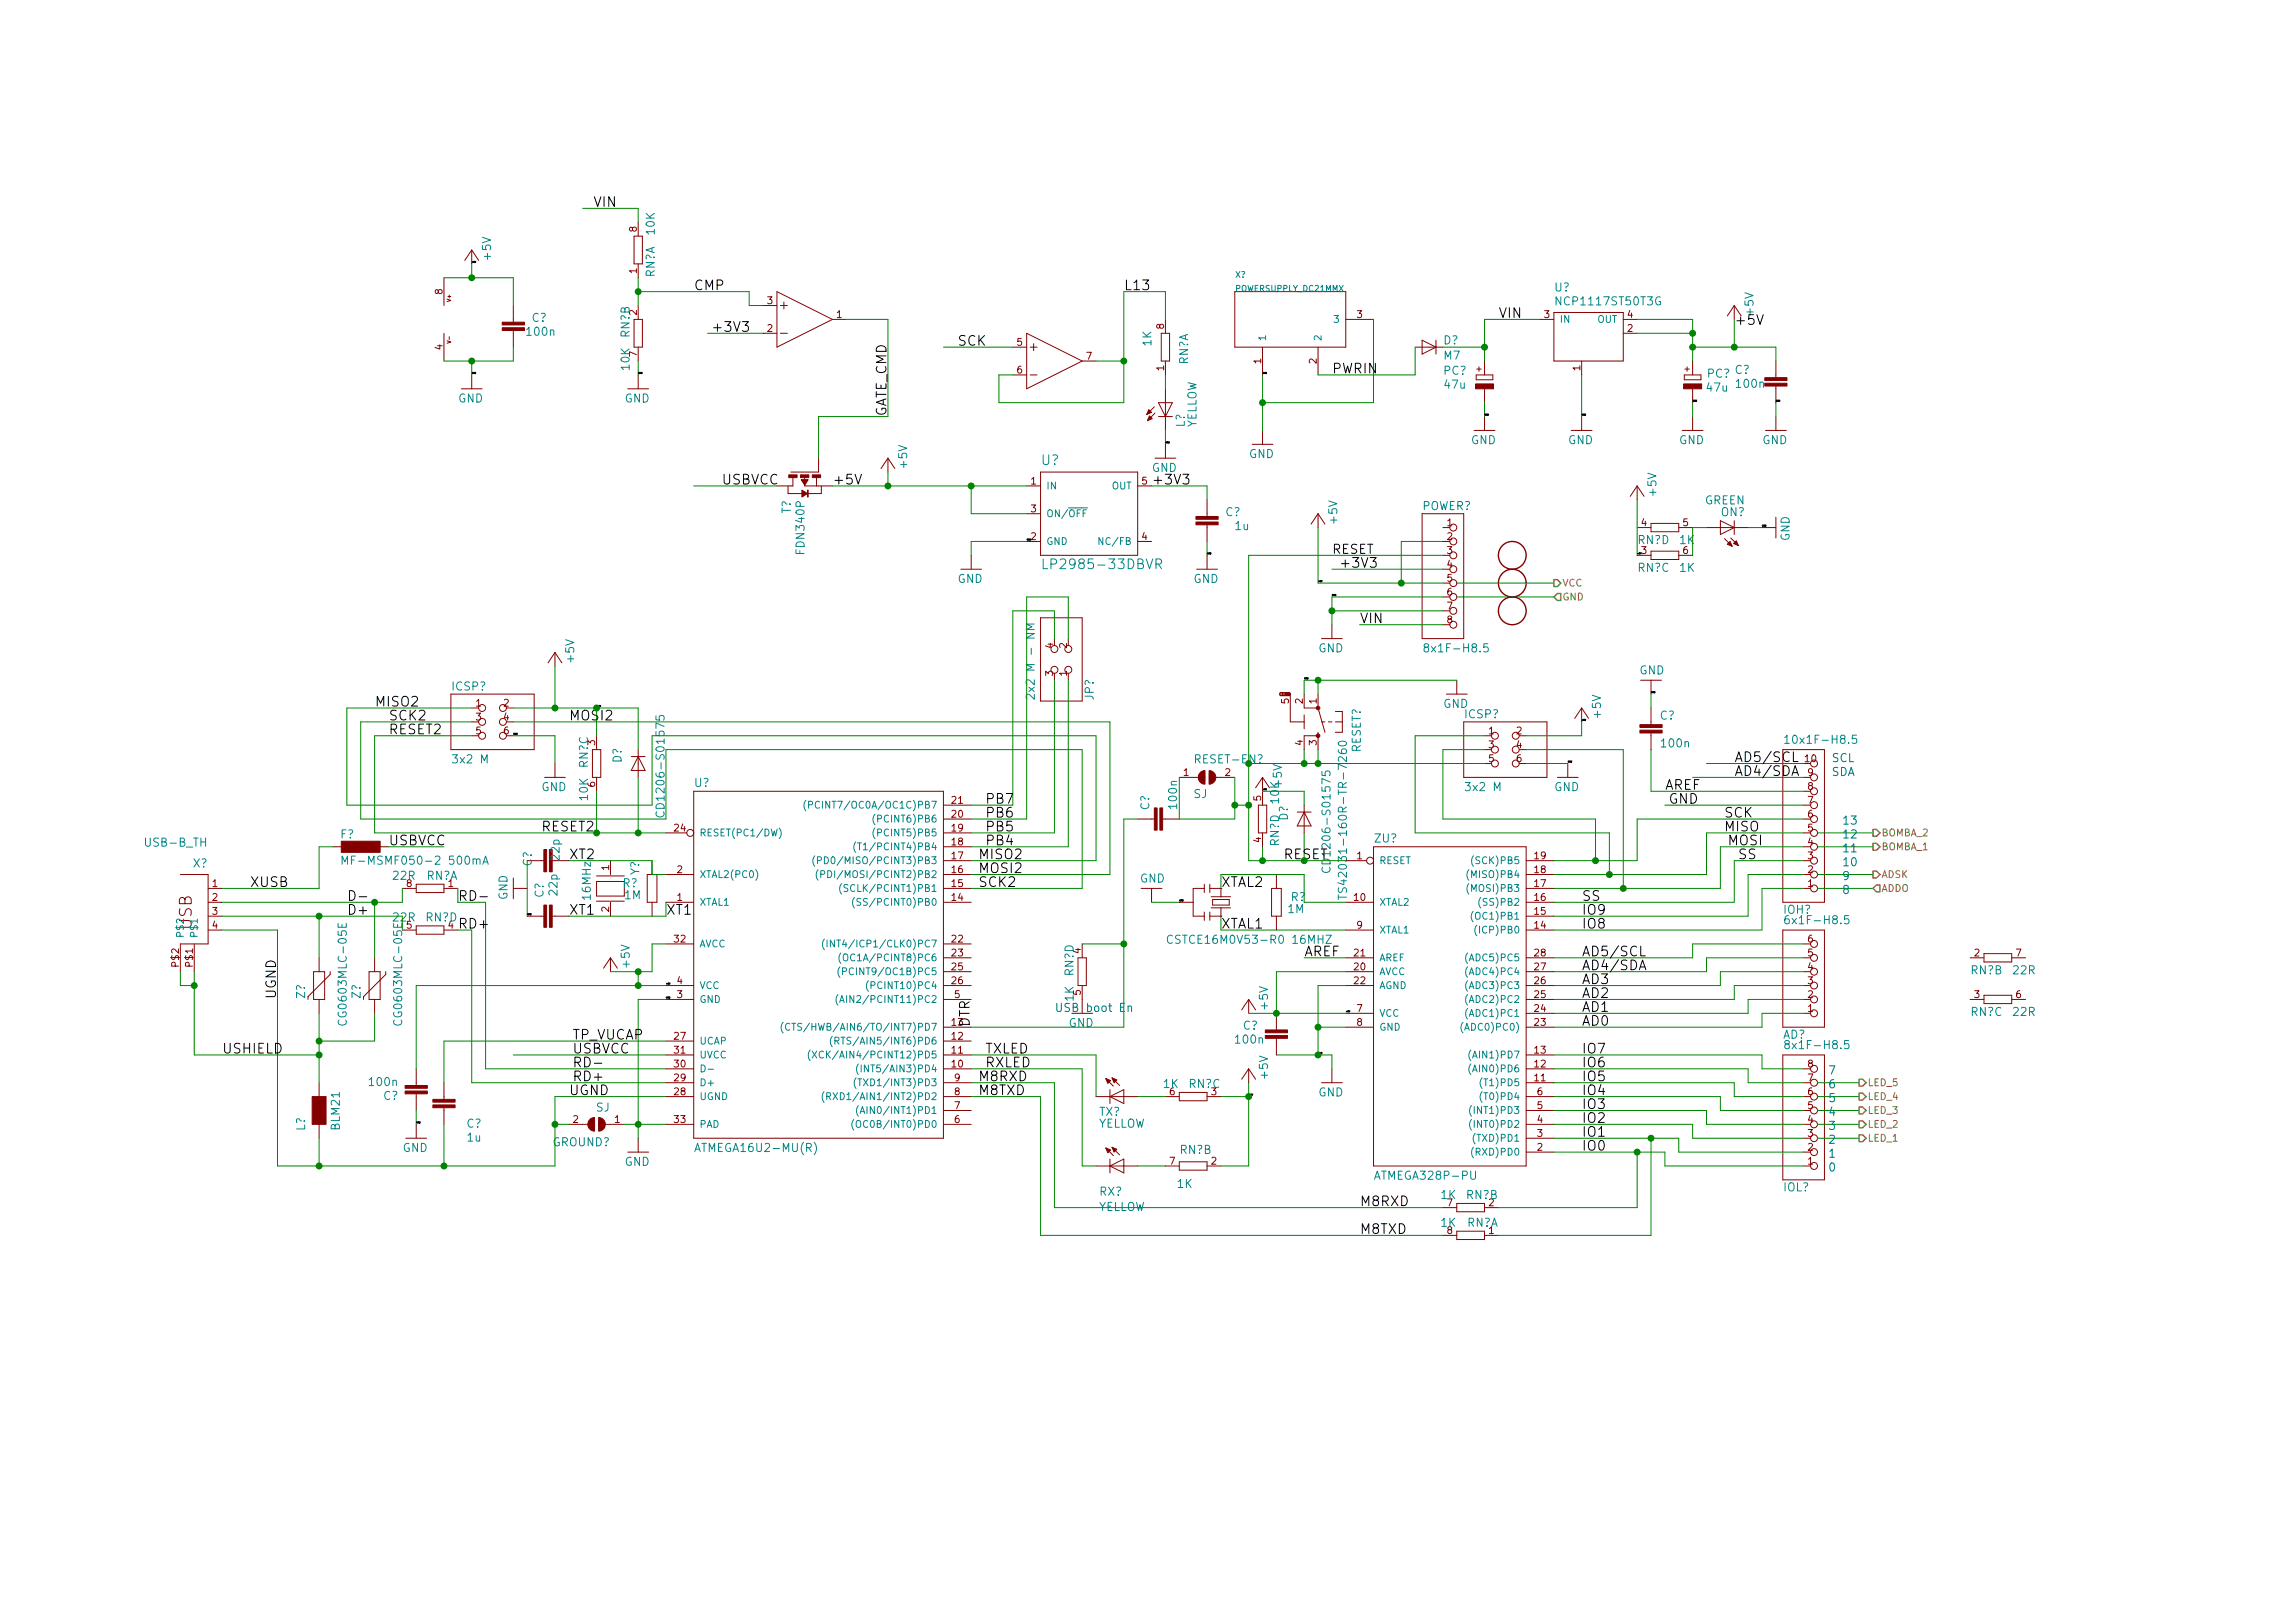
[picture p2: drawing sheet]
<svg xmlns="http://www.w3.org/2000/svg" width="420mm" height="297mm" viewBox="0 0 420 297" stroke-linecap="round" stroke-linejoin="round" font-family="sans-serif">
<defs><g id="words">
<text font-size="3" fill="#008484" x="35.1" y="170.2" transform="rotate(-90 35.1 170.2)">USB</text>
<g font-size="2.5">
<text x="108.6" y="37.9">VIN</text>
<text x="127" y="53.1">CMP</text>
<text x="205.7" y="53.1">L13</text>
<text x="274.3" y="58.2">VIN</text>
<text x="317.5" y="59.5">+5V</text>
<text x="130.2" y="60.7">+3V3</text>
<text x="175.3" y="63.3">SCK</text>
<text x="243.8" y="68.4">PWRIN</text>
<text x="162.3" y="76.2" transform="rotate(-90 162.3 76.2)">GATE_CMD</text>
<text x="132.1" y="88.7">USBVCC</text>
<text x="152.4" y="88.7">+5V</text>
<text x="210.8" y="88.7">+3V3</text>
<text x="245.1" y="103.9">+3V3</text>
<text x="248.9" y="114.1">VIN</text>
<text x="68.6" y="129.3">MISO2</text>
<text x="71.1" y="131.9">SCK2</text>
<text x="104.1" y="131.9">MOSI2</text>
<text x="71.1" y="134.4">RESET2</text>
<text x="317.5" y="139.5">AD5/SCL</text>
<text x="317.5" y="142">AD4/SDA</text>
<text x="180.3" y="147.1">PB7</text>
<text x="180.3" y="149.6">PB6</text>
<text x="304.8" y="144.6">AREF</text>
<text x="305.4" y="147.1">GND</text>
<text x="315.6" y="149.6">SCK</text>
<text x="71.1" y="154.7">USBVCC</text>
<text x="99.1" y="152.2">RESET2</text>
<text x="180.3" y="152.2">PB5</text>
<text x="180.3" y="154.7">PB4</text>
<text x="315.6" y="152.2">MISO</text>
<text x="316.2" y="154.7">MOSI</text>
<text x="104.1" y="157.3">XT2</text>
<text x="179.1" y="157.3">MISO2</text>
<text x="179.1" y="159.8">MOSI2</text>
<text x="318.1" y="157.3">SS</text>
<text x="45.7" y="162.3">XUSB</text>
<text x="63.5" y="167.4">D+</text>
<text x="83.8" y="164.9">RD-</text>
<text x="104.1" y="167.4">XT1</text>
<text x="121.9" y="167.4">XT1</text>
<text x="179.1" y="162.3">SCK2</text>
<text x="223.5" y="162.3">XTAL2</text>
<text x="289.6" y="167.4">IO9</text>
<text x="289.6" y="164.9">SS</text>
<text x="83.8" y="170">RD+</text>
<text x="223.5" y="170">XTAL1</text>
<text x="289.6" y="170">IO8</text>
<text x="238.8" y="175">AREF</text>
<text x="289.6" y="175">AD5/SCL</text>
<text x="289.6" y="177.6">AD4/SDA</text>
<text x="50.5" y="182.9" transform="rotate(-90 50.5 182.9)">UGND</text>
<text x="289.6" y="180.1">AD3</text>
<text x="289.6" y="182.7">AD2</text>
<text x="289.6" y="185.2">AD1</text>
<text x="104.8" y="190.3">TP_VUCAP</text>
<text x="177.5" y="188" transform="rotate(-90 177.5 188)">DTR</text>
<text x="289.6" y="187.7">AD0</text>
<text x="40.6" y="192.8">USHIELD</text>
<text x="104.8" y="197.9">RD+</text>
<text x="104.8" y="195.4">RD-</text>
<text x="104.8" y="192.8">USBVCC</text>
<text x="179.1" y="197.9">M8RXD</text>
<text x="180.3" y="192.8">TXLED</text>
<text x="180.3" y="195.4">RXLED</text>
<text x="289.6" y="192.8">IO7</text>
<text x="289.6" y="195.4">IO6</text>
<text x="289.6" y="197.9">IO5</text>
<text x="104.1" y="200.4">UGND</text>
<text x="179.1" y="200.4">M8TXD</text>
<text x="289.6" y="200.4">IO4</text>
<text x="289.6" y="203">IO3</text>
<text x="289.6" y="205.5">IO2</text>
<text x="289.6" y="208.1">IO1</text>
<text x="289.6" y="210.6">IO0</text>
<text x="248.9" y="220.8">M8RXD</text>
<text x="248.9" y="225.8">M8TXD</text>
</g>
<g font-size="2.5" fill="#008484">
<text x="190.6" y="85.1">U?</text>
<text x="192.2" y="104.2">LP2985-33DBVR</text>
</g>
<text font-size="2.5" fill="#008400" x="234.9" y="157.3">RESET</text>
<text font-size="2.3" x="243.8" y="101.4">RESET</text>
<g font-size="2.1" fill="#008484">
<text x="89.9" y="47.5" transform="rotate(-90 89.9 47.5)">+5V</text>
<text x="119.9" y="42.9" transform="rotate(-90 119.9 42.9)">10K</text>
<text x="119.9" y="50.8" transform="rotate(-90 119.9 50.8)">RN?A</text>
<text x="284.6" y="53.4">U?</text>
<text x="97.3" y="58.9">C?</text>
<text x="285.4" y="55.9">NCP1117ST50T3G</text>
<text x="321" y="57.6" transform="rotate(-90 321 57.6)">+5V</text>
<text x="96.6" y="61.5">100n</text>
<text x="115.3" y="61.8" transform="rotate(-90 115.3 61.8)">RN?B</text>
<text x="210.8" y="63.3" transform="rotate(-90 210.8 63.3)">1K</text>
<text x="264.2" y="63">D?</text>
<text x="264.4" y="65.8">M7</text>
<text x="115.3" y="67.7" transform="rotate(-90 115.3 67.7)">10K</text>
<text x="217.5" y="66.8" transform="rotate(-90 217.5 66.8)">RN?A</text>
<text x="264.3" y="68.6">PC?</text>
<text x="264.5" y="71.1">47u</text>
<text x="312.5" y="69.1">PC?</text>
<text x="312.5" y="71.7">47u</text>
<text x="317.6" y="68.4">C?</text>
<text x="318" y="71">100n</text>
<text x="83.9" y="73.7">GND</text>
<text x="114.4" y="73.7">GND</text>
<text x="216.9" y="78.2" transform="rotate(-90 216.9 78.2)">L?</text>
<text x="219" y="78.5" transform="rotate(-90 219 78.5)">YELLOW</text>
<text x="228.7" y="83.8">GND</text>
<text x="269.3" y="81.3">GND</text>
<text x="287.1" y="81.3">GND</text>
<text x="307.4" y="81.3">GND</text>
<text x="322.6" y="81.3">GND</text>
<text x="166.1" y="85.6" transform="rotate(-90 166.1 85.6)">+5V</text>
<text x="210.9" y="86.4">GND</text>
<text x="144.8" y="94" transform="rotate(-90 144.8 94)">T?</text>
<text x="224.3" y="94.5">C?</text>
<text x="244.8" y="95.7" transform="rotate(-90 244.8 95.7)">+5V</text>
<text x="260.3" y="93.4">POWER?</text>
<text x="303.3" y="90.6" transform="rotate(-90 303.3 90.6)">+5V</text>
<text x="312.1" y="92.3">GREEN</text>
<text x="315.1" y="94.5">ON?</text>
<text x="147.3" y="101.2" transform="rotate(-90 147.3 101.2)">FDN340P</text>
<text x="226.2" y="97">1u</text>
<text x="299.8" y="99.6">RN?D</text>
<text x="307.5" y="99.6">1K</text>
<text x="327.6" y="99" transform="rotate(-90 327.6 99)">GND</text>
<text x="175.3" y="106.7">GND</text>
<text x="218.5" y="106.7">GND</text>
<text x="299.8" y="104.7">RN?C</text>
<text x="307.5" y="104.7">1K</text>
<text x="241.4" y="119.4">GND</text>
<text x="261.7" y="119.4">8x1F-H8.5</text>
<text x="105.1" y="121.1" transform="rotate(-90 105.1 121.1)">+5V</text>
<text x="300.1" y="123.4">GND</text>
<text x="82.8" y="126.4">ICSP?</text>
<text x="189.4" y="126.5" transform="rotate(-90 189.4 126.5)">2x2 M - NM</text>
<text x="200.2" y="128.2" transform="rotate(-90 200.2 128.2)">JP?</text>
<text x="264.2" y="129.6">GND</text>
<text x="268.2" y="131.5">ICSP?</text>
<text x="293.1" y="131.3" transform="rotate(-90 293.1 131.3)">+5V</text>
<text x="303.9" y="131.7">C?</text>
<text x="249.1" y="137.8" transform="rotate(-90 249.1 137.8)">RESET?</text>
<text x="304.3" y="136.8">100n</text>
<text x="327.8" y="136.1">10x1F-H8.5</text>
<text x="83.2" y="139.7">3x2 M</text>
<text x="107.6" y="140.5" transform="rotate(-90 107.6 140.5)">RN?C</text>
<text x="113.8" y="139.7" transform="rotate(-90 113.8 139.7)">D?</text>
<text x="99.1" y="144.8">GND</text>
<text x="107.6" y="146.4" transform="rotate(-90 107.6 146.4)">10K</text>
<text x="121.7" y="148" transform="rotate(-90 121.7 148)">CD1206-S01575</text>
<text x="127.1" y="144">U?</text>
<text x="210.4" y="148.3" transform="rotate(-90 210.4 148.3)">C?</text>
<text x="215.5" y="147.8" transform="rotate(-90 215.5 147.8)">100n</text>
<text x="218.5" y="146.1">SJ</text>
<text x="234.2" y="147" transform="rotate(-90 234.2 147)">10K+5V</text>
<text x="268.6" y="144.8">3x2 M</text>
<text x="284.5" y="144.8">GND</text>
<text x="26.9" y="155">USB-B_TH</text>
<text x="62.3" y="153.5">F?</text>
<text x="234.2" y="154.9" transform="rotate(-90 234.2 154.9)">RN?D</text>
<text x="235.8" y="150.2" transform="rotate(-90 235.8 150.2)">D?</text>
<text x="251.6" y="154.2">ZU?</text>
<text x="35.3" y="158.8">X?</text>
<text x="64.6" y="158.3">MF-MSMF050-2 500mA</text>
<text x="72" y="161">22R</text>
<text x="78" y="161">RN?A</text>
<text x="97.4" y="158.6" transform="rotate(-90 97.4 158.6)">C?</text>
<text x="102.4" y="157.4" transform="rotate(-90 102.4 157.4)">22p</text>
<text x="117" y="160.2" transform="rotate(-90 117 160.2)">Y?</text>
<text x="208.7" y="161.5">GND</text>
<text x="243.6" y="158.2" transform="rotate(-90 243.6 158.2)">CD1206-S01575</text>
<text x="246.6" y="161.6" transform="rotate(-90 246.6 161.6)">TS42031-160R-TR-7260</text>
<text x="92.9" y="164.7" transform="rotate(-90 92.9 164.7)">GND</text>
<text x="99.5" y="164.3" transform="rotate(-90 99.5 164.3)">C?</text>
<text x="102.1" y="163.8" transform="rotate(-90 102.1 163.8)">22p</text>
<text x="108.2" y="164.6" transform="rotate(-90 108.2 164.6)">16MHz</text>
<text x="114" y="162.4">R?</text>
<text x="114.4" y="164.6">1M</text>
<text x="235.8" y="167.1">1M</text>
<text x="236.3" y="164.9">R?</text>
<text x="326.5" y="167.2">IOH?</text>
<text x="72" y="168.6">22R</text>
<text x="77.9" y="168.6">RN?D</text>
<text x="215.3" y="172.7">CSTCE16M0V53-R0 16MHZ</text>
<text x="327.7" y="169.1">6x1F-H8.5</text>
<text x="115.3" y="177" transform="rotate(-90 115.3 177)">+5V</text>
<text x="196.5" y="178.6" transform="rotate(-90 196.5 178.6)">RN?D</text>
<text x="360.8" y="178.3">RN?B</text>
<text x="368.6" y="178.3">22R</text>
<text x="55.9" y="182.7" transform="rotate(-90 55.9 182.7)">Z?</text>
<text x="66" y="182.7" transform="rotate(-90 66 182.7)">Z?</text>
<text x="196.5" y="183.2" transform="rotate(-90 196.5 183.2)">1K</text>
<text x="232.1" y="184.6" transform="rotate(-90 232.1 184.6)">+5V</text>
<text x="360.8" y="185.9">RN?C</text>
<text x="368.6" y="185.9">22R</text>
<text x="63.5" y="186.7" transform="rotate(-90 63.5 186.7)">CG0603MLC-05E</text>
<text x="73.6" y="186.7" transform="rotate(-90 73.6 186.7)">CG0603MLC-05E</text>
<text x="195.6" y="188">GND</text>
<text x="226.3" y="191">100n</text>
<text x="227.5" y="188.5">C?</text>
<text x="326.4" y="190.1">AD?</text>
<text x="232.1" y="197.3" transform="rotate(-90 232.1 197.3)">+5V</text>
<text x="327.7" y="192">8x1F-H8.5</text>
<text x="67.8" y="198.8">100n</text>
<text x="70.2" y="201.3">C?</text>
<text x="109.1" y="203.4">SJ</text>
<text x="213" y="199.1">1K</text>
<text x="217.6" y="199.1">RN?C</text>
<text x="241.4" y="200.7">GND</text>
<text x="55.9" y="207" transform="rotate(-90 55.9 207)">L?</text>
<text x="62.2" y="206.7" transform="rotate(-90 62.2 206.7)">BLM21</text>
<text x="85.4" y="206.4">C?</text>
<text x="85.6" y="208.9">1u</text>
<text x="101.2" y="209.8">GROUND?</text>
<text x="200.9" y="206.4">YELLOW</text>
<text x="201.2" y="204.2">TX?</text>
<text x="73.7" y="210.8">GND</text>
<text x="114.4" y="213.4">GND</text>
<text x="128" y="210.8">ATMEGA16U2-MU(R)</text>
<text x="216" y="211.2">RN?B</text>
<text x="252.3" y="215.9">ATMEGA328P-PU</text>
<text x="200.9" y="221.6">YELLOW</text>
<text x="201.3" y="218.8">RX?</text>
<text x="215.6" y="217.4">1K</text>
<text x="263.8" y="219.4">1K</text>
<text x="268.4" y="219.4">RN?B</text>
<text x="326.5" y="218">IOL?</text>
<text x="263.8" y="224.5">1K</text>
<text x="268.5" y="224.5">RN?A</text>
</g>
<text font-size="2.1" fill="#008400" x="219" y="139.7">RESET-EN?</text>
<g font-size="2.1" fill="#0000c2">
<text x="335.3" y="139.5">SCL</text>
<text x="335.3" y="142">SDA</text>
<text x="337.2" y="150.9">13</text>
<text x="337.2" y="153.5">12</text>
<text x="337.2" y="156">11</text>
<text x="337.2" y="158.5">10</text>
<text x="337.2" y="161.1">9</text>
<text x="337.2" y="163.6">8</text>
<text x="193" y="185.2">USB boot En</text>
<text x="334.6" y="196.6">7</text>
<text x="334.6" y="199.2">6</text>
<text x="334.6" y="201.7">5</text>
<text x="334.6" y="209.3">2</text>
<text x="334.6" y="206.8">3</text>
<text x="334.6" y="204.3">4</text>
<text x="334.6" y="214.4">0</text>
<text x="334.6" y="211.9">1</text>
</g>
<g font-size="1.8" fill="#840000">
<text x="116.6" y="42.4" transform="rotate(-90 116.6 42.4)">8</text>
<text x="81" y="53.9" transform="rotate(-90 81 53.9)">8</text>
<text x="116.6" y="50" transform="rotate(-90 116.6 50)">1</text>
<text x="116.6" y="57.7" transform="rotate(-90 116.6 57.7)">2</text>
<text x="140.5" y="55.7">3</text>
<text x="153.2" y="58.2">1</text>
<text x="248.4" y="58.2">3</text>
<text x="282.7" y="58.2">3</text>
<text x="298" y="58.2">4</text>
<text x="81" y="64" transform="rotate(-90 81 64)">4</text>
<text x="116.6" y="65.3" transform="rotate(-90 116.6 65.3)">7</text>
<text x="140.5" y="60.7">2</text>
<text x="186.2" y="63.3">5</text>
<text x="198.9" y="65.8">7</text>
<text x="213.1" y="60.2" transform="rotate(-90 213.1 60.2)">8</text>
<text x="298" y="60.7">2</text>
<text x="186.2" y="68.4">6</text>
<text x="213.1" y="67.8" transform="rotate(-90 213.1 67.8)">1</text>
<text x="230.9" y="66.6" transform="rotate(-90 230.9 66.6)">1</text>
<text x="241" y="66.6" transform="rotate(-90 241 66.6)">2</text>
<text x="289.3" y="67.8" transform="rotate(-90 289.3 67.8)">1</text>
<text x="188.7" y="88.7">1</text>
<text x="209.1" y="88.7">5</text>
<text x="188.7" y="93.8">3</text>
<text x="188.7" y="98.8">2</text>
<text x="209.1" y="98.8">4</text>
<text x="264.9" y="96.3">1</text>
<text x="264.9" y="98.8">2</text>
<text x="264.9" y="101.4">3</text>
<text x="300.5" y="96.3">4</text>
<text x="308.1" y="101.4">6</text>
<text x="308.1" y="96.3">5</text>
<text x="264.9" y="103.9">4</text>
<text x="264.9" y="106.5">5</text>
<text x="264.9" y="109">6</text>
<text x="264.9" y="111.5">7</text>
<text x="192.8" y="118.6" transform="rotate(-90 192.8 118.6)">4</text>
<text x="195.3" y="118.6" transform="rotate(-90 195.3 118.6)">2</text>
<text x="264.9" y="114.1">8</text>
<text x="192.8" y="123.7" transform="rotate(-90 192.8 123.7)">3</text>
<text x="195.3" y="123.7" transform="rotate(-90 195.3 123.7)">1</text>
<text x="87.1" y="129.3">1</text>
<text x="87.1" y="131.9">3</text>
<text x="92.2" y="129.3">2</text>
<text x="92.2" y="131.9">4</text>
<text x="236" y="128.8" transform="rotate(-90 236 128.8)">5</text>
<text x="238.5" y="128.8" transform="rotate(-90 238.5 128.8)">2</text>
<text x="241" y="128.8" transform="rotate(-90 241 128.8)">1</text>
<text x="87.1" y="134.4">5</text>
<text x="92.2" y="134.4">6</text>
<text x="109" y="136.4" transform="rotate(-90 109 136.4)">3</text>
<text x="238.5" y="136.4" transform="rotate(-90 238.5 136.4)">4</text>
<text x="241" y="136.4" transform="rotate(-90 241 136.4)">3</text>
<text x="272.6" y="134.4">1</text>
<text x="272.6" y="136.9">3</text>
<text x="277.6" y="134.4">2</text>
<text x="277.6" y="136.9">4</text>
<text x="216.7" y="142">1</text>
<text x="224.3" y="142">2</text>
<text x="272.6" y="139.5">5</text>
<text x="277.6" y="139.5">6</text>
<text x="330.5" y="139.5">10</text>
<text x="331" y="142">9</text>
<text x="109" y="144" transform="rotate(-90 109 144)">6</text>
<text x="174.3" y="149.6">20</text>
<text x="174.3" y="147.1">21</text>
<text x="230.9" y="146.6" transform="rotate(-90 230.9 146.6)">5</text>
<text x="331" y="149.6">6</text>
<text x="331" y="147.1">7</text>
<text x="331" y="144.6">8</text>
<text x="123.5" y="152.2">24</text>
<text x="174.3" y="154.7">18</text>
<text x="174.3" y="152.2">19</text>
<text x="230.9" y="154.2" transform="rotate(-90 230.9 154.2)">4</text>
<text x="331" y="154.7">4</text>
<text x="331" y="152.2">5</text>
<text x="111.5" y="159.3" transform="rotate(-90 111.5 159.3)">1</text>
<text x="124" y="159.8">2</text>
<text x="174.3" y="159.8">16</text>
<text x="174.3" y="157.3">17</text>
<text x="248.4" y="157.3">1</text>
<text x="281" y="159.8">18</text>
<text x="281" y="157.3">19</text>
<text x="331" y="159.8">2</text>
<text x="331" y="157.3">3</text>
<text x="38.9" y="162.3">1</text>
<text x="38.9" y="164.9">2</text>
<text x="38.9" y="167.4">3</text>
<text x="74.4" y="162.3">8</text>
<text x="111.5" y="166.9" transform="rotate(-90 111.5 166.9)">2</text>
<text x="124" y="164.9">1</text>
<text x="174.3" y="164.9">14</text>
<text x="174.3" y="162.3">15</text>
<text x="248" y="164.9">10</text>
<text x="281" y="167.4">15</text>
<text x="281" y="164.9">16</text>
<text x="281" y="162.3">17</text>
<text x="331" y="162.3">1</text>
<text x="38.9" y="170">4</text>
<text x="74.4" y="170">5</text>
<text x="82.1" y="170">4</text>
<text x="123.5" y="172.5">32</text>
<text x="174.3" y="172.5">22</text>
<text x="248.4" y="170">9</text>
<text x="281" y="170">14</text>
<text x="331" y="172.5">6</text>
<text x="32.8" y="176.9" transform="rotate(-90 32.8 176.9)">P$2</text>
<text x="35.3" y="176.9" transform="rotate(-90 35.3 176.9)">P$1</text>
<text x="174.3" y="175">23</text>
<text x="174.3" y="177.6">25</text>
<text x="197.9" y="174.5" transform="rotate(-90 197.9 174.5)">4</text>
<text x="248" y="177.6">20</text>
<text x="248" y="175">21</text>
<text x="281" y="177.6">27</text>
<text x="281" y="175">28</text>
<text x="331" y="177.6">4</text>
<text x="331" y="175">5</text>
<text x="361.5" y="175">2</text>
<text x="369.1" y="175">7</text>
<text x="124" y="182.7">3</text>
<text x="124" y="180.1">4</text>
<text x="174.3" y="180.1">26</text>
<text x="174.8" y="182.7">5</text>
<text x="197.9" y="182.1" transform="rotate(-90 197.9 182.1)">5</text>
<text x="248" y="180.1">22</text>
<text x="248.4" y="185.2">7</text>
<text x="281" y="185.2">24</text>
<text x="281" y="182.7">25</text>
<text x="281" y="180.1">26</text>
<text x="331" y="185.2">1</text>
<text x="331" y="182.7">2</text>
<text x="331" y="180.1">3</text>
<text x="361.5" y="182.7">3</text>
<text x="369.1" y="182.7">6</text>
<text x="123.5" y="190.3">27</text>
<text x="174.3" y="190.3">12</text>
<text x="174.3" y="187.7">13</text>
<text x="248.4" y="187.7">8</text>
<text x="281" y="187.7">23</text>
<text x="123.5" y="197.9">29</text>
<text x="123.5" y="195.4">30</text>
<text x="123.5" y="192.8">31</text>
<text x="174.3" y="195.4">10</text>
<text x="174.3" y="192.8">11</text>
<text x="174.8" y="197.9">9</text>
<text x="281" y="197.9">11</text>
<text x="281" y="195.4">12</text>
<text x="281" y="192.8">13</text>
<text x="331" y="197.9">7</text>
<text x="331" y="195.4">8</text>
<text x="123.5" y="200.4">28</text>
<text x="174.8" y="203">7</text>
<text x="174.8" y="200.4">8</text>
<text x="214.1" y="200.4">6</text>
<text x="221.8" y="200.4">3</text>
<text x="281.5" y="203">5</text>
<text x="281.5" y="200.4">6</text>
<text x="331" y="203">5</text>
<text x="331" y="200.4">6</text>
<text x="104.9" y="205.5">2</text>
<text x="112.5" y="205.5">1</text>
<text x="123.5" y="205.5">33</text>
<text x="174.8" y="205.5">6</text>
<text x="281.5" y="208.1">3</text>
<text x="281.5" y="205.5">4</text>
<text x="331" y="208.1">3</text>
<text x="331" y="205.5">4</text>
<text x="214.1" y="213.1">7</text>
<text x="221.8" y="213.1">2</text>
<text x="281.5" y="210.6">2</text>
<text x="331" y="213.1">1</text>
<text x="331" y="210.6">2</text>
<text x="264.9" y="220.8">7</text>
<text x="272.6" y="220.8">2</text>
<text x="264.9" y="225.8">8</text>
</g>
<g font-size="1.8" fill="#008484">
<text x="244.4" y="59.1">3</text>
<text x="285.5" y="59.1">IN</text>
<text x="292.4" y="59.1">OUT</text>
<text x="231.8" y="62.5" transform="rotate(-90 231.8 62.5)">1</text>
<text x="241.9" y="62.5" transform="rotate(-90 241.9 62.5)">2</text>
<text x="191.5" y="89.6">IN</text>
<text x="203.5" y="89.6">OUT</text>
<text x="191.5" y="94.7">ON/OFF</text>
<text x="191.5" y="99.7">GND</text>
<text x="201.9" y="99.7">NC/FB</text>
<text x="150" y="148">(PCINT7/OC0A/OC1C)PB7</text>
<text x="128" y="153.1">RESET(PC1/DW)</text>
<text x="158.2" y="155.6">(T1/PCINT4)PB4</text>
<text x="160.8" y="153.1">(PCINT5)PB5</text>
<text x="160.8" y="150.5">(PCINT6)PB6</text>
<text x="128" y="160.7">XTAL2(PC0)</text>
<text x="151.8" y="158.2">(PD0/MISO/PCINT3)PB3</text>
<text x="152.3" y="160.7">(PDI/MOSI/PCINT2)PB2</text>
<text x="252.5" y="158.2">RESET</text>
<text x="269.2" y="160.7">(MISO)PB4</text>
<text x="270" y="158.2">(SCK)PB5</text>
<text x="82.1" y="162.3">1</text>
<text x="128" y="165.8">XTAL1</text>
<text x="155.5" y="163.2">(SCLK/PCINT1)PB1</text>
<text x="157.9" y="165.8">(SS/PCINT0)PB0</text>
<text x="252.5" y="165.8">XTAL2</text>
<text x="269.2" y="163.2">(MOSI)PB3</text>
<text x="271.4" y="165.8">(SS)PB2</text>
<text x="33.7" y="171.7" transform="rotate(-90 33.7 171.7)">P$2</text>
<text x="36.2" y="171.7" transform="rotate(-90 36.2 171.7)">P$1</text>
<text x="128" y="173.4">AVCC</text>
<text x="153.7" y="173.4">(INT4/ICP1/CLK0)PC7</text>
<text x="252.5" y="170.9">XTAL1</text>
<text x="270.1" y="168.3">(OC1)PB1</text>
<text x="270.8" y="170.9">(ICP)PB0</text>
<text x="155.4" y="175.9">(OC1A/PCINT8)PC6</text>
<text x="155.4" y="178.5">(PCINT9/OC1B)PC5</text>
<text x="252.5" y="178.5">AVCC</text>
<text x="252.5" y="175.9">AREF</text>
<text x="269" y="178.5">(ADC4)PC4</text>
<text x="269" y="175.9">(ADC5)PC5</text>
<text x="128" y="183.6">GND</text>
<text x="128" y="181">VCC</text>
<text x="155.3" y="183.6">(AIN2/PCINT11)PC2</text>
<text x="159.8" y="181">(PCINT10)PC4</text>
<text x="252.5" y="181">AGND</text>
<text x="269" y="183.6">(ADC2)PC2</text>
<text x="269" y="181">(ADC3)PC3</text>
<text x="128" y="191.2">UCAP</text>
<text x="147" y="188.6">(CTS/HWB/AIN6/TO/INT7)PD7</text>
<text x="154.7" y="191.2">(RTS/AIN5/INT6)PD6</text>
<text x="252.5" y="186.1">VCC</text>
<text x="252.5" y="188.6">GND</text>
<text x="268.4" y="188.6">(ADC0)PC0)</text>
<text x="269" y="186.1">(ADC1)PC1</text>
<text x="128" y="193.7">UVCC</text>
<text x="151.1" y="193.7">(XCK/AIN4/PCINT12)PD5</text>
<text x="158.7" y="196.3">(INT5/AIN3)PD4</text>
<text x="269.7" y="196.3">(AIN0)PD6</text>
<text x="269.7" y="193.7">(AIN1)PD7</text>
<text x="128" y="201.3">UGND</text>
<text x="128" y="198.8">D+</text>
<text x="153.5" y="201.3">(RXD1/AIN1/INT2)PD2</text>
<text x="158.2" y="198.8">(TXD1/INT3)PD3</text>
<text x="158.7" y="203.9">(AIN0/INT1)PD1</text>
<text x="269.9" y="203.9">(INT1)PD3</text>
<text x="271.7" y="198.8">(T1)PD5</text>
<text x="271.7" y="201.3">(T0)PD4</text>
<text x="128" y="206.4">PAD</text>
<text x="157.8" y="206.4">(OC0B/INT0)PD0</text>
<text x="269.9" y="206.4">(INT0)PD2</text>
<text x="270.2" y="209">(TXD)PD1</text>
<text x="270" y="211.5">(RXD)PD0</text>
<text x="272.6" y="225.8">1</text>
</g>
<text font-size="1.8" x="300.5" y="101.4">3</text>
<g font-size="1.8" fill="#848400">
<text x="286" y="107.4">VCC</text>
<text x="286" y="109.9">GND</text>
<text x="344.4" y="153.1">BOMBA_2</text>
<text x="344.4" y="155.6">BOMBA_1</text>
<text x="344.4" y="160.7">ADSK</text>
<text x="344.4" y="163.2">ADDO</text>
<text x="341.9" y="203.9">LED_3</text>
<text x="341.9" y="201.3">LED_4</text>
<text x="341.9" y="198.8">LED_5</text>
<text x="341.9" y="206.4">LED_2</text>
<text x="341.9" y="209">LED_1</text>
</g>
<g font-size="1.5" fill="#008484">
<text x="226.2" y="50.8">X?</text>
<text x="226.3" y="53.4">POWERSUPPLY_DC21MMX</text>
</g>
<g font-size="1.5" fill="#840000">
<text x="271.2" y="68" transform="rotate(-90 271.2 68)">+</text>
<text x="309.3" y="68" transform="rotate(-90 309.3 68)">+</text>
</g>
<g font-size="1" fill="#840000">
<text x="82.5" y="55.2" transform="rotate(-90 82.5 55.2)">V+</text>
<text x="82.5" y="62.7" transform="rotate(-90 82.5 62.7)">V-</text>
</g>
<g font-size=".4">
<text x="86.4" y="48.1">+5V</text>
<text x="86.4" y="68.4">GND</text>
<text x="116.8" y="68.4">GND</text>
<text x="231.1" y="68.4">GND</text>
<text x="271.8" y="76">GND</text>
<text x="289.6" y="76">GND</text>
<text x="309.9" y="73.5">GND</text>
<text x="325.1" y="73.5">GND</text>
<text x="213.4" y="81.1">GND</text>
<text x="188" y="98.9">GND</text>
<text x="221" y="101.4">GND</text>
<text x="299.7" y="101.4">+5V</text>
<text x="322.6" y="96.4">GND</text>
<text x="241.3" y="106.5">+5V</text>
<text x="243.8" y="109.1">GND</text>
<text x="238.8" y="124.3">GND</text>
<text x="109.2" y="129.4">+5V</text>
<text x="289.6" y="131.9">+5V</text>
<text x="302.3" y="126.8">GND</text>
<text x="94" y="134.5">GND</text>
<text x="287" y="139.5">GND</text>
<text x="231.1" y="144.6">+5V</text>
<text x="96.5" y="167.5">GND</text>
<text x="215.9" y="164.9">GND</text>
<text x="121.9" y="180.2">+5V</text>
<text x="121.9" y="182.7">GND</text>
<text x="246.4" y="185.3">+5V</text>
<text x="241.3" y="192.9">GND</text>
<text x="228.6" y="200.5">+5V</text>
<text x="76.2" y="205.6">GND</text>
</g>
<text font-size=".4" fill="#840000" x="234.9" y="127.2">5-GND</text>
</g></defs>
<g fill="#840000" stroke="#840000" stroke-width=".18">
<path d="M212.3 147.9h.6v4h-.6z"/>
<path d="M211.3 147.9h.5v4h-.5z"/>
<path d="M210.3 75l.5 .5-.9 .4z"/>
<path d="M210.4 76.1l.5 .5-.8 .4z"/>
<path d="M148.7 86.9h1.5v.5h-1.5z"/>
<path d="M146.6 86.9h1.5v.5h-1.5z"/>
<path d="M144.4 86.9h1.5v.5h-1.5z"/>
<path d="M147.8 89.7h.2v1.3h-.2z"/>
<path d="M146.7 87.8h1.3l-.7 1z"/>
<path d="M146.8 89.7l1 .6-1 .7z"/>
<path d="M91.9 59h4.1v.5h-4.1z"/>
<path d="M91.9 60h4.1v.5h-4.1z"/>
<path d="M74.2 199.7h4v.5h-4z"/>
<path d="M74.2 198.7h4v.5h-4z"/>
<path d="M109.6 204.5a1.24 1.24 0 0 1 1.2 1.3 1.24 1.24 0 0 1-1.2 1.2z"/>
<path d="M107.9 205l.5-.4 .4-.1v2.5a1.24 1.24 0 0 1-1.1-.7 1.24 1.24 0 0 1 .2-1.3z"/>
<path d="M57.1 200.7h2.6v5.1h-2.6z"/>
<path d="M219.7 141.5l.5-.4 .4-.1v2.5a1.24 1.24 0 0 1-1.1-.7 1.24 1.24 0 0 1 .2-1.3z"/>
<path d="M221.4 141a1.24 1.24 0 0 1 1.2 1.3 1.24 1.24 0 0 1-1.2 1.2z"/>
<path d="M270.1 70.3h3.3v.9h-3.3z"/>
<path d="M308.2 70.3h3.3v.9h-3.3z"/>
<path d="M316.7 99.1l.4 .9-.9-.4z"/>
<path d="M317.9 99l.4 .9-.9-.4z"/>
<path d="M203.6 210l.9 .3-.5 .6z"/>
<path d="M202.4 210.1l.9 .4-.5 .5z"/>
<path d="M203.6 197.3l.9 .3-.5 .6z"/>
<path d="M202.4 197.4l.9 .4-.5 .5z"/>
<path d="M300.2 133.6h4.1v.5h-4.1z"/>
<path d="M300.2 132.6h4.1v.5h-4.1z"/>
<path d="M62.5 154h7.1v2h-7.1z"/>
<path d="M323.1 69.1h4.1v.5h-4.1z"/>
<path d="M323.1 70.1h4.1v.5h-4.1z"/>
<path d="M231.6 188.5h4.1v.5h-4.1z"/>
<path d="M231.6 189.5h4.1v.5h-4.1z"/>
<path d="M79.2 202.2h4.1v.5h-4.1z"/>
<path d="M79.2 201.2h4.1v.5h-4.1z"/>
<path d="M218.9 94.5h4.1v.5h-4.1z"/>
<path d="M218.9 95.5h4.1v.5h-4.1z"/>
<path d="M99.6 165.6h.5v4.1h-.5z"/>
<path d="M100.6 165.6h.5v4.1h-.5z"/>
<path d="M99.6 155.5h.5v4h-.5z"/>
<path d="M100.6 155.5h.5v4h-.5z"/>
<circle cx="241.3" cy="129.6" r=".33"/>
<circle cx="241.3" cy="134.7" r=".33"/>
</g>
<g fill="none" stroke="#840000" stroke-width=".18">
<path d="M81.3 50.8v5.1M86.4 45.8v2.5M86.4 45.8l-1.3 1.9M86.4 45.8l1.2 1.9M94 55.9v3.1M116.1 58.5h1.5v5h-1.5zM116.1 43.2h1.5v5.1h-1.5zM116.8 40.7v2.5M116.8 48.3v2.5M116.8 55.9v2.6M139.7 55.9h2.5M142.2 53.4l10.2 5.1-10.2 5z"/>
<path d="M142.9 55.9h1.2M143.5 55.3v1.3M152.4 58.5h2.5M213.4 58.5v2.5M226.1 53.4h20.3v10.1h-20.3zM246.4 58.5h5.1M281.9 58.5h2.6M284.5 57.2h12.7v8.9h-12.7zM297.2 58.5h2.5M317.5 55.9l-1.3 1.9M317.5 55.9l1.3 1.9M317.5 55.9v2.6"/>
<path d="M81.3 61v5.1M84.5 71.2h3.8M86.4 68.6v2.6M94 60.5v3M114.9 71.2h3.8M116.8 63.5v2.6M116.8 68.6v2.6M139.7 61h2.5M142.9 61h1.2M185.4 63.5h2.6M185.4 68.6h2.6M188 61l10.1 5.1-10.1 5.1z"/>
<path d="M188.6 63.5h1.3M188.6 68.6h1.3M189.2 62.9v1.3M198.1 66.1h2.6M211.3 74.5l-1.4 1.4M211.5 75.6l-1.4 1.4M212.1 76.2h2.5M212.1 73.7h2.5l-1.2 2.5zM212.6 61h1.5v5.1h-1.5zM213.4 66.1v2.5M213.4 71.2v7.6M231.1 63.5v5.1"/>
<path d="M231.1 78.8v2.5M241.3 63.5v5.1M259.1 63.5h5.1M260.3 62.3l2.6 1.2-2.6 1.3zM262.9 62.3v2.5M269.9 78.8h3.8M270.3 68.6h3v.9h-3zM271.8 66.1v2.5M271.8 71.2v2.5M271.8 76.2v2.6M287.7 78.8h3.8M289.6 66.1v2.5"/>
<path d="M289.6 76.2v2.6M297.2 61h2.5M308 78.8h3.8M308.4 68.6h3v.9h-3zM309.9 66.1v2.5M309.9 71.2v2.5M309.9 76.2v2.6M323.2 78.8h3.8M325.1 66.1v3M325.1 70.6v3.1M325.1 76.2v2.6M144.3 88.9v1.4h2.6"/>
<path d="M145.2 87.4v1.5h-3M147.3 87.3v1.6h5.1M149.5 87.4v1.5M149.9 83.9v2.5h-5.1M150.4 88.9v1.4h-2.6M162.6 83.9l-1.3 1.9M162.6 83.9l1.2 1.9M162.6 83.9v2.5M188 88.9h2.5M188 99.1h2.5M188 94h2.5M190.5 86.4h17.8v15.2h-17.8z"/>
<path d="M208.3 88.9h2.5M208.3 99.1h2.5M211.5 83.9h3.8M213.4 81.3v2.6M221 91.5v3M221 96v3.1M229.2 81.3h3.8M241.3 94v2.6M241.3 94l-1.3 1.9M241.3 94l1.3 1.9M260.3 94h7.7v22.9h-7.7zM264.2 96.6h1.2"/>
<path d="M264.2 99.1h1.2M299.7 96.6h2.6M299.7 88.9l-1.3 1.9M299.7 88.9l1.3 1.9M299.7 88.9v2.6M302.3 95.8h5v1.5h-5zM307.3 96.6h2.6M312.4 96.6h7.6M315 95.3l2.5 1.3-2.5 1.2zM315.7 98.6l1.4 1.4M316.9 98.5l1.4 1.4M317.5 95.3v2.5"/>
<path d="M322.6 96.6h2.5M325.1 94.7v3.8M101.6 119.4l-1.3 1.9M101.6 119.4l1.3 1.9M101.6 119.4v2.6M175.9 104.2h3.8M177.8 101.6v2.6M190.5 113.1h7.6v15.2h-7.6zM193 116.9v1.2M195.6 116.9v1.2M219.1 104.2h3.8M221 101.6v2.6"/>
<path d="M241.9 116.9h3.8M243.8 114.3v2.6M264.2 104.2h1.2M264.2 101.6h1.2M264.2 106.7h1.2M264.2 109.3h1.2M264.2 111.8h1.2M264.2 114.3h1.2M299.7 101.6h2.6M302.3 100.9h5v1.5h-5zM307.3 101.6h2.6M82.5 127h15.3v10.2h-15.3z"/>
<path d="M86.4 129.6h1.2M86.4 132.1h1.2M86.4 134.7h1.2M92.7 129.6h1.3M92.7 132.1h1.3M92.7 134.7h1.3M101.6 139.7v2.6M108.5 137.2h1.5v5.1h-1.5zM109.2 134.7v2.5M115.6 138.5h2.5M116.8 137.2v5.1M116.8 138.5l1.3 2.5h-2.5z"/>
<path d="M193 123.2v1.3M195.6 123.2v1.3M234.8 126.9l-.1 .1h.1v.1h-.1M236.2 127v5.1h2.6M238.8 127v2.6h2.5M238.8 130.8v2.6M241.3 134.7h-2.5v2.5M241.3 127v2.6M241.3 134v3.2M241.3 129.6l1.3 4.4M241.9 132.1h.7M243.2 132.1h.6"/>
<path d="M244.5 132.1h1.2M244.5 130.2h1.2v3.8h-1.2M264.8 127h3.8M266.7 124.5v2.5M268 132.1h15.2v10.2h-15.2zM271.8 137.2h1.2M271.8 134.7h1.2M271.8 139.7h1.2M278.1 137.2h1.3M278.1 134.7h1.3M278.1 139.7h1.3M287 139.7v2.6"/>
<path d="M289.6 129.6v2.5M289.6 129.6l-1.3 1.9M289.6 129.6l1.2 1.9M300.4 124.5h3.8M302.3 124.5v2.5M302.3 129.6v3M302.3 134.1v3.1M326.4 137.2h7.6v27.9h-7.6zM61 155h2.5M68.6 155h2.5M96.5 157.5h3.1M99.7 142.3h3.8"/>
<path d="M101.6 157.5h2.5M109.2 142.3v2.5M111.8 157.5v2.6M119.4 157.5v2.6M121.9 152.4h3.8M127 144.8h45.7v63.5h-45.7zM172.7 149.9h5.1M172.7 157.5h5.1M172.7 155h5.1M172.7 152.4h5.1M172.7 147.4h5.1M208.3 149.9h3"/>
<path d="M212.9 149.9h3M215.9 142.3h3.4M222.6 142.3h3.5M230.4 147.4h1.5v5h-1.5zM231.1 142.3v5.1M231.1 152.4v2.6M231.1 142.3l-1.2 1.9M231.1 142.3l1.3 1.9M237.5 148.6h2.5M238.8 147.4v5M238.8 148.6l1.2 2.6h-2.5zM246.4 157.5h3.8"/>
<path d="M251.5 155h27.9v58.4h-27.9zM279.4 157.5h5.1M285.1 142.3h3.8M330.2 149.9h1.3M330.2 144.8h1.3M330.2 157.5h1.3M330.2 155h1.3M330.2 152.4h1.3M330.2 147.4h1.3M330.2 142.3h1.3M33 160.1h5.1v12.7h-5.1v5M35.6 172.8v5"/>
<path d="M38.1 165.1h2.5M38.1 162.6h2.5M38.1 167.7h2.5M38.1 170.2h2.5M57.4 177.8h2v5.1h-2zM58.4 175.3v2.5M60.5 177.8v.5l-4.1 4.1M67.6 177.8h2v5.1h-2zM68.6 175.3v2.5M70.6 177.8v.5l-4.1 4.1M73.7 162.6h2.5M73.7 170.2h2.5"/>
<path d="M76.2 161.8h5.1v1.6h-5.1zM76.2 169.5h5.1v1.5h-5.1zM81.3 162.6h2.5M81.3 170.2h2.5M94 160.7v3.8M94 162.6h2.5M96.5 167.7h3.1M101.1 167.7h3M109.2 160.3h5.1M109.2 161.3h5.1v2.7h-5.1zM109.2 164.9h5.1M111.8 175.3l-1.3 1.9"/>
<path d="M111.8 175.3l1.2 1.9M111.8 165.1v2.6M111.8 175.3v2.5M118.5 160.1h1.8v5h-1.8zM119.4 165.1v2.6M121.9 165.1h5.1M121.9 160.1h5.1M121.9 172.8h5.1M172.7 165.1h5.1M172.7 162.6h5.1M172.7 160.1h5.1M172.7 172.8h5.1"/>
<path d="M172.7 175.3h5.1M172.7 177.8h5.1M197.4 175.3h1.5v5.1h-1.5zM198.1 172.8v2.5M208.9 162.6h3.8M210.8 162.6v2.5M215.9 165.1h.1M215.9 165.1h2.5M220.5 162.6h-2.1v5.1h2.1M220.5 161.8v1.6M220.5 166.9v1.5M221.5 162.6h2v1.5"/>
<path d="M221.5 161.8v1.6M221.5 166.9v1.5M221.7 166.2h3.6M221.7 164.1h3.6M222 164.6h3v1h-3zM223.5 166.2v1.5h-2M232.8 162.6h1.8v5.1h-1.8zM233.7 160.1v2.5M233.7 167.7v2.5M246.4 165.1h5.1M246.4 175.3h5.1M246.4 177.8h5.1"/>
<path d="M246.4 170.2h5.1M279.4 165.1h5.1M279.4 162.6h5.1M279.4 160.1h5.1M279.4 175.3h5.1M279.4 177.8h5.1M279.4 167.7h5.1M279.4 170.2h5.1M326.4 170.2h7.6v17.8h-7.6zM330.2 162.6h1.3M330.2 160.1h1.3M330.2 172.8h1.3"/>
<path d="M330.2 175.3h1.3M330.2 177.8h1.3M360.7 175.3h2.5M363.2 174.5h5.1v1.6h-5.1zM368.3 175.3h2.5M58.4 182.9v2.6M58.4 198.2v2.5M68.6 182.9v2.6M76.2 195.6v3.1M81.3 198.2v3M121.9 195.6h5.1M121.9 193.1h5.1"/>
<path d="M121.9 190.5h5.1M121.9 180.4h5.1M121.9 198.2h5.1M121.9 182.9h5.1M172.7 195.6h5.1M172.7 193.1h5.1M172.7 190.5h5.1M172.7 188h5.1M172.7 180.4h5.1M172.7 198.2h5.1M172.7 182.9h5.1M196.2 185.5h3.8"/>
<path d="M198.1 180.4v5.1M202.4 197.4l1.4 1.4M203.2 199.4v2.6M203.6 197.3l1.4 1.4M215.9 199.9h5.1v1.6h-5.1zM228.6 195.6l-1.3 1.9M228.6 195.6l1.3 1.9M228.6 182.9v2.6M228.6 195.6v2.6M228.6 182.9l-1.3 1.9M228.6 182.9l1.3 1.9M233.7 185.5v3"/>
<path d="M233.7 190v3.1M241.9 198.2h3.8M243.8 195.6v2.6M246.4 188h5.1M246.4 180.4h5.1M246.4 185.5h5.1M279.4 195.6h5.1M279.4 193.1h5.1M279.4 188h5.1M279.4 180.4h5.1M279.4 198.2h5.1M279.4 182.9h5.1"/>
<path d="M279.4 185.5h5.1M326.4 193.1h7.6v22.8h-7.6zM330.2 195.6h1.3M330.2 180.4h1.3M330.2 198.2h1.3M330.2 182.9h1.3M330.2 185.5h1.3M360.7 182.9h2.5M363.2 182.2h5.1v1.5h-5.1zM368.3 182.9h2.5M58.4 205.8v2.5M74.3 208.3h3.8"/>
<path d="M76.2 200.2v3M76.2 205.8v2.5M81.3 202.7v3.1M104.1 205.8h3.5M110.9 205.8h3.4M114.9 210.9h3.8M116.8 208.3v2.6M121.9 200.7h5.1M121.9 205.8h5.1M172.7 200.7h5.1M172.7 205.8h5.1M172.7 203.2h5.1"/>
<path d="M200.7 200.7h7.6M200.7 213.4h7.6M202.4 210.1l1.4 1.4M203.2 212.1v2.6M203.2 213.4l2.5-1.3v2.6zM203.2 200.7l2.5-1.3v2.6zM203.6 210l1.4 1.4M213.4 200.7h2.5M213.4 213.4h2.5M215.9 212.6h5.1v1.6h-5.1zM221 200.7h2.5M221 213.4h2.5"/>
<path d="M279.4 208.3h5.1M279.4 200.7h5.1M279.4 205.8h5.1M279.4 203.2h5.1M279.4 210.9h5.1M330.2 208.3h1.3M330.2 200.7h1.3M330.2 205.8h1.3M330.2 203.2h1.3M330.2 210.9h1.3M330.2 213.4h1.3M264.2 226.1h2.5"/>
<path d="M264.2 221h2.5M266.7 220.3h5.1v1.5h-5.1zM266.7 225.3h5.1v1.6h-5.1zM271.8 226.1h2.5M271.8 221h2.5"/>
<circle cx="266.1" cy="96.6" r=".63"/>
<circle cx="266.1" cy="99.1" r=".63"/>
<circle cx="193" cy="118.8" r=".63"/>
<circle cx="195.6" cy="118.8" r=".63"/>
<circle cx="266.1" cy="101.6" r=".63"/>
<circle cx="266.1" cy="114.3" r=".63"/>
<circle cx="266.1" cy="104.2" r=".63"/>
<circle cx="266.1" cy="106.7" r=".63"/>
<circle cx="266.1" cy="109.3" r=".63"/>
<circle cx="266.1" cy="111.8" r=".63"/>
<circle cx="88.3" cy="132.1" r=".63"/>
<circle cx="88.3" cy="129.6" r=".63"/>
<circle cx="88.3" cy="134.7" r=".63"/>
<circle cx="92.1" cy="129.6" r=".63"/>
<circle cx="92.1" cy="132.1" r=".63"/>
<circle cx="92.1" cy="134.7" r=".63"/>
<circle cx="193" cy="122.6" r=".63"/>
<circle cx="195.6" cy="122.6" r=".63"/>
<circle cx="273.7" cy="139.7" r=".63"/>
<circle cx="273.7" cy="134.7" r=".63"/>
<circle cx="273.7" cy="137.2" r=".63"/>
<circle cx="277.5" cy="137.2" r=".63"/>
<circle cx="277.5" cy="134.7" r=".63"/>
<circle cx="277.5" cy="139.7" r=".63"/>
<circle cx="332.1" cy="139.7" r=".63"/>
<circle cx="126.4" cy="152.4" r=".63"/>
<circle cx="250.8" cy="157.5" r=".63"/>
<circle cx="332.1" cy="147.4" r=".63"/>
<circle cx="332.1" cy="144.8" r=".63"/>
<circle cx="332.1" cy="142.3" r=".63"/>
<circle cx="332.1" cy="157.5" r=".63"/>
<circle cx="332.1" cy="149.9" r=".63"/>
<circle cx="332.1" cy="155" r=".63"/>
<circle cx="332.1" cy="152.4" r=".63"/>
<circle cx="332.1" cy="175.3" r=".63"/>
<circle cx="332.1" cy="160.1" r=".63"/>
<circle cx="332.1" cy="172.8" r=".63"/>
<circle cx="332.1" cy="177.8" r=".63"/>
<circle cx="332.1" cy="162.6" r=".63"/>
<circle cx="332.1" cy="195.6" r=".63"/>
<circle cx="332.1" cy="182.9" r=".63"/>
<circle cx="332.1" cy="185.5" r=".63"/>
<circle cx="332.1" cy="180.4" r=".63"/>
<circle cx="332.1" cy="198.2" r=".63"/>
<circle cx="332.1" cy="203.2" r=".63"/>
<circle cx="332.1" cy="213.4" r=".63"/>
<circle cx="332.1" cy="200.7" r=".63"/>
<circle cx="332.1" cy="210.9" r=".63"/>
<circle cx="332.1" cy="205.8" r=".63"/>
<circle cx="332.1" cy="208.3" r=".63"/>
</g>
<g fill="none" stroke="#008484" stroke-width=".18">
<path d="M198 92.9h1.1M198.9 93.3h-.6v1.3M201.9 98.4v1.3l-.7-1.3v1.3M189.4 114.2h-1.5l1 .5-1 .5h1.5M191 102.3v1.8h.8M211.6 103.2h.9a.5 .5 0 0 0-.2-.9h-.7v1.8M212.1 103.2l.5 .9M261 118.5l-.3-.3 .3-.4 .5 .2-.1 .4a.52 .52 0 0 0-.6 .2 .52 .52 0 0 0 0 .6l.5 .1 .2-.1v-.4l-.2-.3M272.4 117.8h-.7l-.1 .7 .2-.1 .5 .1 .2 .2-.1 .5-.2 .1-.6-.1M120.1 131v.7l.7 .1-.1-.2v-.5l.3-.2 .5 .1 .1 .3-.1 .5M189.4 127.1v.9l-1.1-.9-.4 .2 .1 .6M245 137.2a.59 .59 0 0 0 .6 .7h.8l.1-.2-.1-.6h-.5l-.3 .1v.5l.3 .2"/>
<path d="M245.1 135.9a1 1 0 0 1 1.4 .1 .79 .79 0 0 1-.7 .5 .79 .79 0 0 1-.8-.5zM326.7 135l.5-.4v1.5M326.7 136.1h.9M339.9 134.6h-.8v.7l.2-.2 .5 .1 .1 .2v.5l-.3 .2-.5-.2M62.6 158.2v-1.5l.5 1 .5-1v1.5M87.2 157.4a.34 .34 0 0 1 .4-.2 .34 .34 0 0 1 .3 .2v.8M88.4 158.2l.5-1.5 .5 1.5M88.5 157.7h.8M120.2 148.6a.7 .7 0 0 0 .3 .9 .7 .7 0 0 0 .9-.1 .55 .55 0 0 0 .1-.8M138.4 159.2a1.4 1.4 0 0 1 0 1.9M142.6 151.5a1.4 1.4 0 0 1 0 2M147.5 146.5a1.47 1.47 0 0 0 0 1.9"/>
<path d="M148 147.3h.6l.2-.2-.1-.3-.7-.2v1.3M149.2 156.6a1.47 1.47 0 0 0 0 2M149.7 157.5l.6-.1 .1-.2-.1-.3-.6-.1v1.3M149.8 159.2a1.47 1.47 0 0 0 0 1.9M150 146.8a.51 .51 0 0 0-.6 0 .51 .51 0 0 0-.1 .6l.2 .5 .5-.1M150.9 156.8a.64 .64 0 0 1 .8 .6 .64 .64 0 0 1-.8 .7zM151.5 159.3a.64 .64 0 0 1 .8 .7 .64 .64 0 0 1-.8 .6zM156.7 154.1a1.47 1.47 0 0 0 0 1.9M157 154.3h.7M157.4 154.3v1.2M160.2 151.5a1.4 1.4 0 0 0 0 2M160.2 149a1.4 1.4 0 0 0 0 1.9"/>
<path d="M242 141.2v.7l.7 .1-.1-.2v-.5l.3-.2 .5 .1 .1 .2-.1 .6M242.2 158.7a.7 .7 0 0 0 .2 .9 .7 .7 0 0 0 .9-.1 .55 .55 0 0 0 .1-.8M268.9 159.2a1.47 1.47 0 0 0 0 1.9M269.8 156.6a1.47 1.47 0 0 0 0 2M61.9 169v.7h1.5v-.7M62.6 169.2v.5M72.1 169v.7h1.5v-.7M72.8 169.2v.5M150.3 160h.6l.1-.2-.1-.3-.6-.2v1.3M150.9 171.9a1.47 1.47 0 0 0 0 1.9M151.4 172v1.3M152.8 172v1.3l-.8-1.3v1.3"/>
<path d="M153.2 172h.7M153.8 176.9a1.47 1.47 0 0 0 0 2M153.9 174.4a1.47 1.47 0 0 0 0 1.9M154.1 161.7a1.47 1.47 0 0 0 0 1.9M154.3 177.8l.6-.1 .1-.1-.1-.3-.6-.2v1.3M154.4 174.8l.3-.2a.44 .44 0 0 1 .5 .4v.7l-.3 .2-.3-.1a1.07 1.07 0 0 1-.2-1zM155.2 162l-.5-.1-.1 .1v.4l.5 .2 .1 .3-.2 .3-.5-.1M156.4 164.2a1.47 1.47 0 0 0 0 2M157.6 164.5l-.5-.1-.2 .2 .1 .4 .5 .2 .1 .3-.2 .2-.5-.1M159 179.5a1.47 1.47 0 0 0 0 1.9M214.6 171.3a.59 .59 0 0 0-.7 0 .59 .59 0 0 0-.2 .7 .56 .56 0 0 0 .3 .6 .56 .56 0 0 0 .6-.1M242.7 171.2h1l-1 1.5h1"/>
<path d="M245 163.8v.8M245 164.2h1.5M245.1 162.5l-.1 .6 .3 .2h.3l.3-.8h.5l.1 .3-.1 .5M268.7 179.5a1.47 1.47 0 0 0 0 1.9M268.7 176.9a1.47 1.47 0 0 0 0 2M268.7 174.4a1.47 1.47 0 0 0 0 1.9M268.9 161.7a1.47 1.47 0 0 0 0 1.9M269.7 166.8a1.47 1.47 0 0 0 0 1.9M270.4 169.3a1.4 1.4 0 0 0 0 2M271.1 164.2a1.47 1.47 0 0 0 0 2M327.5 167.6a.59 .59 0 0 0-.8 .6v.6l.2 .2 .4 .1 .2-.2 .1-.5-.1-.2h-.5l-.3 .2M338.4 167.6h-.7v.7l.2-.1h.5l.1 .2-.1 .5-.2 .2-.5-.2"/>
<path d="M62.1 186.7a.59 .59 0 0 0-.1 .7 .59 .59 0 0 0 .8 .2 .56 .56 0 0 0 .5-.3 .56 .56 0 0 0 0-.6M72.2 186.7a.59 .59 0 0 0 0 .7 .59 .59 0 0 0 .7 .2 .56 .56 0 0 0 .6-.3 .56 .56 0 0 0-.1-.6M128.4 194.9a.64 .64 0 0 1 .7 .6 .64 .64 0 0 1-.7 .7zM129.6 195.7h1M143.4 187.1a1.4 1.4 0 0 0 0 1.9M144.6 187.4a.6 .6 0 0 0-.8 .4 .6 .6 0 0 0 .5 .8l.3-.2M145 187.3h.7M145.3 187.3v1.3M146.8 187.4l-.5-.1-.3 .2 .2 .3 .5 .3v.3l-.2 .2-.5-.1M148.3 192.2a1.47 1.47 0 0 0 0 1.9M148.7 192.4l.8 1.2M149.5 192.4l-.8 1.2"/>
<path d="M150.7 192.5a.6 .6 0 0 0-.8 .4 .6 .6 0 0 0 .6 .7l.2-.1M150.9 199.8a1.47 1.47 0 0 0 0 1.9M152.4 189.6a1.47 1.47 0 0 0 0 2M152.5 200l.8 1.3M152.9 190.5l.6-.1v-.4l-.6-.2v1.3M153.2 190.5l.4 .6M153.3 200l-.8 1.3M153.4 182a1.47 1.47 0 0 0 0 2M153.7 183.5l.4-1.3 .5 1.3M153.8 183.1h.6M153.9 189.8h.8M156.7 197.3a1.47 1.47 0 0 0 0 1.9"/>
<path d="M157 197.4h.8M157.1 194.7a1.47 1.47 0 0 0 0 2M157.4 197.4v1.3M157.7 194.9v1.3M267.8 187.1a1.4 1.4 0 0 0 0 1.9M268.7 184.6a1.47 1.47 0 0 0 0 1.9M268.7 182a1.47 1.47 0 0 0 0 2M269.3 194.7a1.4 1.4 0 0 0 0 2M269.3 192.2a1.4 1.4 0 0 0 0 1.9M271.3 197.3a1.4 1.4 0 0 0 0 1.9M271.3 199.8a1.4 1.4 0 0 0 0 1.9M327 191.1l-.3-.3 .3-.4 .5 .2v.4a.52 .52 0 0 0-.7 .2 .52 .52 0 0 0 .1 .7h.4l.2-.1 .1-.4-.3-.3"/>
<path d="M338.4 190.4h-.7v.7l.2-.1 .5 .1 .1 .2-.1 .5-.2 .1-.5-.1M127.2 210.8l.5-1.5 .5 1.5M149 209.1a1.71 1.71 0 0 1 0 2.2M151.4 200.6h.6v-.5l-.6-.1v1.3M151.7 200.6l.4 .7M156.3 204.9a1.47 1.47 0 0 0 0 1.9M156.8 205.2l.2-.1a.44 .44 0 0 1 .6 .4l-.1 .7-.2 .1h-.4a1.07 1.07 0 0 1-.1-1.1zM157.1 202.3a1.47 1.47 0 0 0 0 2M157.5 203.8l.4-1.3 .4 1.3M157.6 203.4h.6M269.3 214.3v1.3l.3 .2h.4l.1-.2v-1.3M269.4 204.9a1.4 1.4 0 0 0 0 1.9"/>
<path d="M269.4 202.3a1.4 1.4 0 0 0 0 2M269.8 210a1.47 1.47 0 0 0 0 1.9M270.1 207.4a1.4 1.4 0 0 0 0 2"/>
</g>
<g fill="none" stroke="#840000" stroke-width=".25">
<path d="M234.4 126.8h1.7l.1 .2-.1 .3h-1.7l-.1-.3z"/>
<circle cx="276.9" cy="101.6" r="2.54"/>
<circle cx="276.9" cy="106.7" r="2.54"/>
<circle cx="276.9" cy="111.8" r="2.54"/>
</g>
<g fill="none" stroke="#008400" stroke-width=".18">
<path d="M106.7 38.1h10.1v2.6M81.3 50.8h12.7v5.1M86.4 48.3v2.5M116.8 53.4h20.4v2.5h2.5M116.8 50.8v5.1M154.9 58.5h7.7v17.7h-12.7v7.7M213.4 58.5v-5.1h-7.7v20.3h-22.8v-5.1h2.5M251.5 58.5v15.2h-20.4M281.9 58.5h-10.1v7.6M299.7 58.5h10.2v7.6M317.5 58.5v5M86.4 66.1v2.5"/>
<path d="M94 63.5v2.6h-12.7M116.8 66.1v2.5M129.5 61h10.2M172.7 63.5h12.7M200.7 66.1h5M213.4 68.6v2.6M213.4 78.8v2.5M231.1 68.6v10.2M259.1 63.5v5.1h-17.8M264.2 63.5h7.6M271.8 73.7v2.5M289.6 68.6v7.6"/>
<path d="M299.7 61h10.2M309.9 63.5h15.2v2.6M309.9 73.7v2.5M325.1 73.7v2.5M127 88.9h15.2M152.4 88.9h35.6M162.6 86.4v2.5M177.8 88.9v5.1h10.2M188 99.1h-10.2v2.5M210.8 88.9h10.2v2.6M221 99.1v2.5M241.3 96.6v10.1h22.9"/>
<path d="M264.2 99.1h-7.7v7.6M299.7 91.5v10.1M312.4 96.6h-2.5v5M320 96.6h2.6M193 116.9v-5.1h-7.6v35.6h-7.6M195.6 116.9v-7.6h-7.6v40.6h-10.2M243.8 104.2h20.4M243.8 111.8h20.4M248.9 114.3h15.3M264.2 101.6h-35.6v55.9h17.8M264.2 109.3h-20.4v5M266.7 109.3h17.8"/>
<path d="M266.7 106.7h17.8M86.4 129.6h-22.9v17.8h55.9v-12.7h81.3v22.8h-22.9M86.4 132.1h-20.4v17.8h55.9v-12.7h76.2v25.4h-20.3M86.4 134.7h-17.8v17.7h53.3M94 129.6h22.8v7.6M94 134.7h7.6v5M94 132.1h109.2v28h-25.4M101.6 122v7.6M109.2 129.6v5.1M193 124.5v27.9h-15.2M195.6 124.5v30.5h-17.8M228.6 139.7h43.2"/>
<path d="M238.8 137.2v2.5M241.3 124.5v2.5M241.3 137.2v2.5M266.7 124.5h-27.9v2.5M271.8 137.2h-7.6v12.7h27.9v7.6M271.8 134.7h-12.7v17.7h35.5v7.7M279.4 139.7h7.6M279.4 137.2h17.8v25.4M289.6 132.1v2.6h-10.2M302.3 137.2v7.6h27.9M302.3 127v2.6M312.4 139.7h17.8"/>
<path d="M61 155h-2.6v7.6h-17.8M71.1 155h10.2M96.5 157.5v10.2M104.1 157.5h15.3v2.6h2.5M109.2 144.8v7.6M116.8 142.3v10.1M208.3 149.9h-2.6v38.1h-27.9M215.9 142.3v7.6h10.2v-7.6M226.1 147.4h2.5M231.1 144.8h7.7v2.6M231.1 155v2.5M238.8 152.4v5.1"/>
<path d="M304.8 147.4h25.4M309.9 142.3h20.3M330.2 157.5h-12.7v7.6h-33M330.2 149.9h-30.5v7.6h-15.2M330.2 152.4h-17.8v7.7h-27.9M330.2 155h-15.2v7.6h-30.5M332.7 152.4h10.2M332.7 155h10.2M33 177.8v2.6h2.6M35.6 177.8v15.3h22.8M40.6 170.2h10.2v43.2h50.8v-12.7h20.3M40.6 167.7h33.1v2.5"/>
<path d="M58.4 167.7v7.6M68.6 165.1v10.2M73.7 162.6v2.5h-33.1M83.8 165.1h5.1v30.5h33M86.4 170.2v28h35.5M104.1 167.7h17.8M116.8 177.8v2.6M121.9 172.8h-2.5v5h-7.6M198.1 172.8h7.6M210.8 165.1h5.1M223.5 160.1h15.3v5h7.6M223.5 170.2h22.9"/>
<path d="M238.8 175.3h7.6M246.4 177.8h-12.7v7.7M330.2 177.8h-15.2v2.6h-30.5M330.2 172.8h-20.3v2.5h-25.4M330.2 160.1h-10.2v7.6h-35.5M330.2 175.3h-17.8v2.5h-27.9M330.2 162.6h-7.6v7.6h-38.1M332.7 160.1h10.2M332.7 162.6h10.2M58.4 185.5v12.7M68.6 185.5v5h-10.2M94 193.1h27.9"/>
<path d="M121.9 182.9h-5.1v25.4M121.9 180.4h-45.7v15.2M121.9 190.5h-40.6v7.7M177.8 193.1h22.9v7.6M177.8 195.6h20.3v17.8h2.6M177.8 198.2h15.2v22.8h71.2M228.6 198.2v15.2h-5.1M228.6 185.5h17.8M233.7 193.1h10.1v2.5M241.3 188h5.1M246.4 180.4h-5.1v12.7M284.5 198.2h33v2.5h12.7"/>
<path d="M284.5 193.1h38.1v2.5h7.6M284.5 195.6h35.5v2.6h10.2M330.2 180.4h-12.7v2.5h-33M330.2 185.5h-7.6v2.5h-38.1M330.2 182.9h-10.2v2.6h-35.5M332.7 198.2h7.7M58.4 208.3v5.1M76.2 203.2v2.6M81.3 205.8v7.6M101.6 205.8h2.5M114.3 205.8h7.6M177.8 200.7h12.7v25.4h73.7"/>
<path d="M208.3 213.4h5.1M208.3 200.7h5.1M223.5 200.7h5.1M284.5 203.2h27.9v2.6h17.8M284.5 205.8h25.4v2.5h20.3M284.5 200.7h30.5v2.5h15.2M284.5 210.9h20.3v2.5h25.4M284.5 208.3h22.8v2.6h22.9M299.7 210.9v10.1h-25.4M302.3 208.3v17.8h-28M332.7 205.8h7.7M332.7 200.7h7.7"/>
<path d="M332.7 203.2h7.7M332.7 208.3h7.7"/>
</g>
<path d="M284.5 106.1h.6l.6 .6-.6 .7h-.6zM285.1 108.6h.6v1.3h-.6l-.6-.6zM342.9 151.8h.6l.7 .6-.7 .7h-.6zM342.9 154.3h.6l.7 .7-.7 .6h-.6zM342.9 159.4h.6l.7 .7-.7 .6h-.6zM343.5 162h.7v1.2h-.7l-.6-.6zM340.4 197.5h.6l.6 .7-.6 .6h-.6zM340.4 202.6h.6l.6 .6-.6 .7h-.6zM340.4 200.1h.6l.6 .6-.6 .6h-.6zM340.4 205.1h.6l.6 .7-.6 .6h-.6zM340.4 207.7h.6l.6 .6-.6 .7h-.6z" fill="none" stroke="#848400" stroke-width=".25"/>
<g fill="none" stroke="#000" stroke-width=".18">
<path d="M86.9 47.8l.1 .3 .1-.3M135.9 58.9h1.1l-.6 .6a.44 .44 0 0 1 .6 .4v.4l-.1 .3h-.7l-.3-.1M321.6 57.6l.6 1.8 .6-1.8M156.5 86.8l.6 1.8 .6-1.8M216.6 86.8h1.1l-.6 .7a.44 .44 0 0 1 .6 .3v.5l-.2 .2-.7 .1-.2-.2M241.9 106.2l.1 .3 .1-.3M250.9 102h1l-.5 .7a.44 .44 0 0 1 .5 .4v.4l-.1 .2-.7 .1-.2-.1M109.8 129.1l.1 .2 .1-.2M290.1 131.6l.1 .3 .1-.3M328.3 137.6v1.8h.9M231.7 144.3l.1 .3 .1-.3M328.1 141.9l.6-1.8 .6 1.8"/>
<path d="M328.2 141.4h.9M64 163a.9 .9 0 0 1 1 .9 .9 .9 0 0 1-1 .9zM65.8 164.1h1.3M87.9 164.1h1.3M122.5 179.9l.1 .2 .1-.2M300.1 177.5l.6-1.8 .6 1.8M300.3 177h.8M300.4 173.2v1.7h.8M108.8 194.6h1.4M247 185l.1 .2v-.2M229.2 200.2l.1 .3 .1-.3"/>
</g>
<path d="M339 155.9h.8M205.9 183.6h-.7v1.5h.7M206.5 184.3l.2-.2 .4 .1 .1 .9M206.5 184.1v1" fill="none" stroke="#0000c2" stroke-width=".18"/>
<g fill="#008400" stroke="#008400" stroke-width=".25">
<circle cx="116.8" cy="205.8" r=".51"/>
<circle cx="302.3" cy="208.3" r=".51"/>
<circle cx="241.3" cy="139.7" r=".51"/>
<circle cx="299.7" cy="210.9" r=".51"/>
<circle cx="226.1" cy="147.4" r=".51"/>
<circle cx="228.6" cy="147.4" r=".51"/>
<circle cx="231.1" cy="157.5" r=".51"/>
<circle cx="238.8" cy="139.7" r=".51"/>
<circle cx="205.7" cy="66.1" r=".51"/>
<circle cx="241.3" cy="124.5" r=".51"/>
<circle cx="109.2" cy="129.6" r=".51"/>
<circle cx="68.6" cy="165.1" r=".51"/>
<circle cx="243.8" cy="111.8" r=".51"/>
<circle cx="116.8" cy="180.4" r=".51"/>
<circle cx="116.8" cy="177.8" r=".51"/>
<circle cx="58.4" cy="167.7" r=".51"/>
<circle cx="116.8" cy="152.4" r=".51"/>
<circle cx="109.2" cy="152.4" r=".51"/>
<circle cx="101.6" cy="129.6" r=".51"/>
<circle cx="35.6" cy="180.4" r=".51"/>
<circle cx="294.6" cy="160.1" r=".51"/>
<circle cx="241.3" cy="193.1" r=".51"/>
<circle cx="177.8" cy="88.9" r=".51"/>
<circle cx="162.6" cy="88.9" r=".51"/>
<circle cx="241.3" cy="188" r=".51"/>
<circle cx="297.2" cy="162.6" r=".51"/>
<circle cx="116.8" cy="53.4" r=".51"/>
<circle cx="205.7" cy="172.8" r=".51"/>
<circle cx="58.4" cy="213.4" r=".51"/>
<circle cx="86.4" cy="66.1" r=".51"/>
<circle cx="256.5" cy="106.7" r=".51"/>
<circle cx="271.8" cy="63.5" r=".51"/>
<circle cx="228.6" cy="200.7" r=".51"/>
<circle cx="86.4" cy="50.8" r=".51"/>
<circle cx="292.1" cy="157.5" r=".51"/>
<circle cx="231.1" cy="73.7" r=".51"/>
<circle cx="233.7" cy="185.5" r=".51"/>
<circle cx="81.3" cy="213.4" r=".51"/>
<circle cx="101.6" cy="205.8" r=".51"/>
<circle cx="58.4" cy="193.1" r=".51"/>
<circle cx="58.4" cy="190.5" r=".51"/>
<circle cx="309.9" cy="61" r=".51"/>
<circle cx="309.9" cy="63.5" r=".51"/>
<circle cx="317.5" cy="63.5" r=".51"/>
</g>
<use href="#words"/>
</svg>
